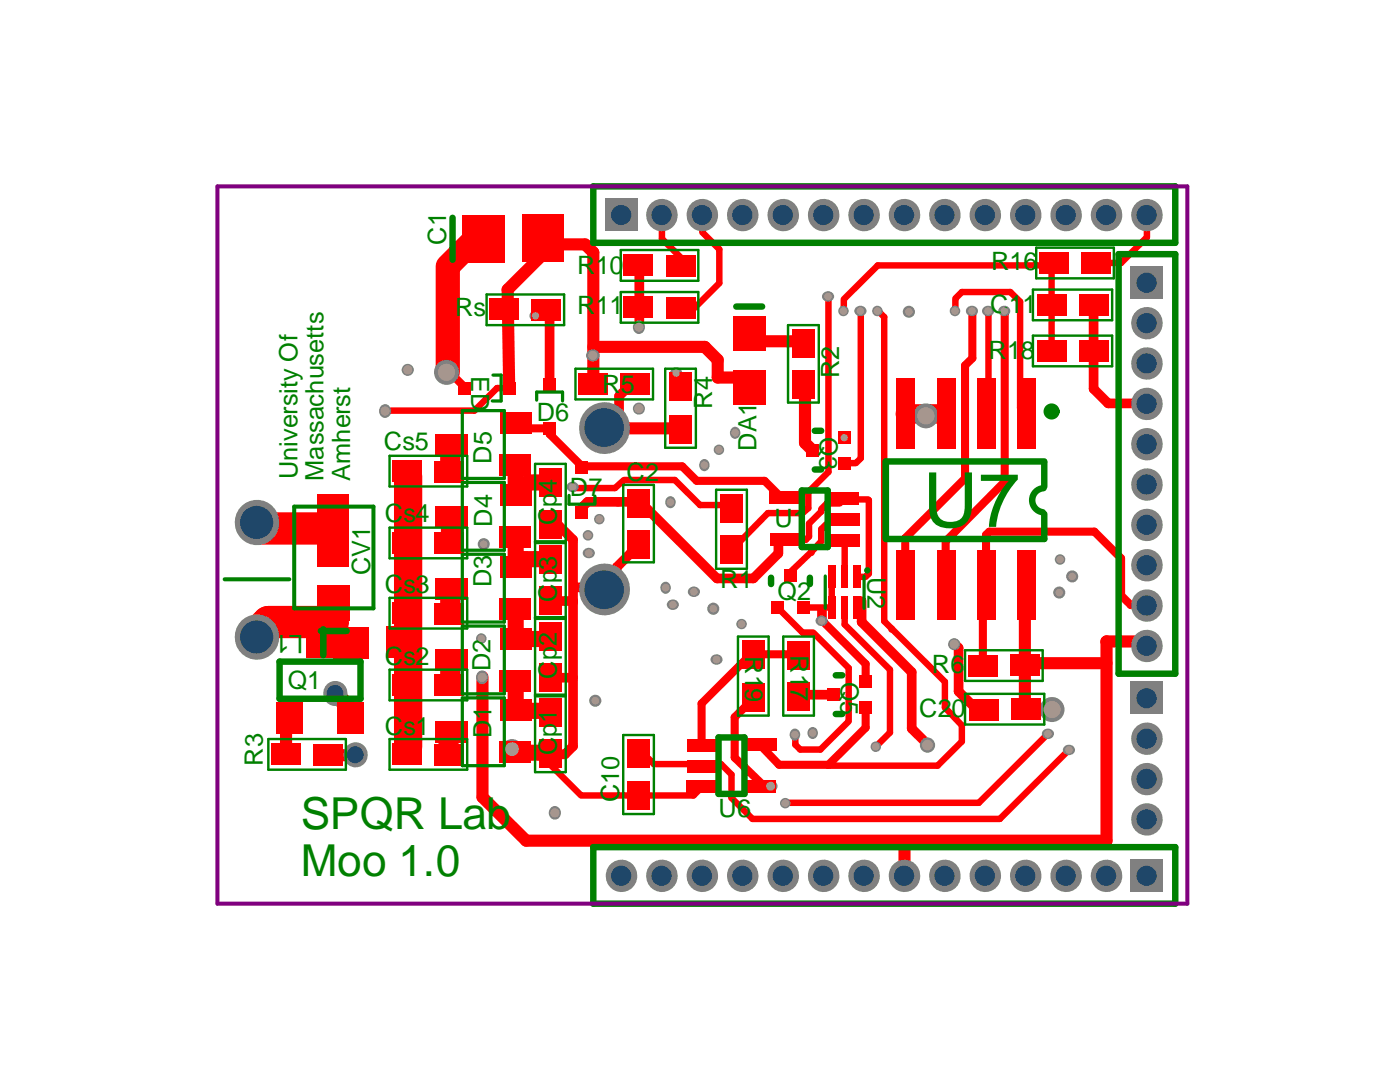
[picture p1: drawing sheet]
<svg xmlns="http://www.w3.org/2000/svg" width="279mm" height="216mm" viewBox="0 0 279 216" stroke-linecap="round" stroke-linejoin="round" font-family="sans-serif">
<defs><g id="words">
<text font-size="15.1" fill="#008000" x="184.2" y="105.1">U7</text>
<g font-size="8.8" fill="#008000">
<text x="60" y="165.5">SPQR Lab</text>
<text x="60" y="174.8">Moo 1.0</text>
</g>
<g font-size="5" fill="#008000">
<text x="89" y="48.8" transform="rotate(-90 89 48.8)">C1</text>
<text x="197.8" y="53.9">R16</text>
<text x="115.2" y="54.7">R10</text>
<text x="90.8" y="63.1">Rs</text>
<text x="115.2" y="62.6">R11</text>
<text x="197.6" y="62.5">C11</text>
<text x="197.3" y="71.6">R18</text>
<text x="94" y="75" transform="rotate(90 94 75)">ED</text>
<text x="167.4" y="75.5" transform="rotate(-90 167.4 75.5)">R2</text>
<text x="120.2" y="78.4">R5</text>
<text x="142.1" y="81.6" transform="rotate(-90 142.1 81.6)">R4</text>
<text x="76.6" y="89.8">Cs5</text>
<text x="107.1" y="84.1">D6</text>
<text x="163.6" y="87.1" transform="rotate(90 163.6 87.1)">Q3</text>
<text x="59.4" y="95.6" transform="rotate(-90 59.4 95.6)">University Of</text>
<text x="64.5" y="95.9" transform="rotate(-90 64.5 95.9)">Massachusetts</text>
<text x="69.9" y="95.9" transform="rotate(-90 69.9 95.9)">Amherst</text>
<text x="98.1" y="92.6" transform="rotate(-90 98.1 92.6)">D5</text>
<text x="125" y="95.9">C2</text>
<text x="151" y="90" transform="rotate(-90 151 90)">DA1</text>
<text x="113.7" y="99">D7</text>
<text x="76.8" y="104.2">Cs4</text>
<text x="98.2" y="105.1" transform="rotate(-90 98.2 105.1)">D4</text>
<text x="111.1" y="104.8" transform="rotate(-90 111.1 104.8)">Cp4</text>
<text x="154.5" y="105.1">U1</text>
<text x="73.9" y="114.8" transform="rotate(-90 73.9 114.8)">CV1</text>
<text x="76.8" y="118.3">Cs3</text>
<text x="98.1" y="117.2" transform="rotate(-90 98.1 117.2)">D3</text>
<text x="143.7" y="117.4">R1</text>
<text x="155.2" y="119.8">Q2</text>
<text x="173.1" y="115.1" transform="rotate(90 173.1 115.1)">U2</text>
<text x="111.1" y="120.1" transform="rotate(-90 111.1 120.1)">Cp3</text>
<text x="60.5" y="126.7" transform="rotate(180 60.5 126.7)">L1</text>
<text x="148.7" y="130.9" transform="rotate(90 148.7 130.9)">R19</text>
<text x="157.8" y="130.7" transform="rotate(90 157.8 130.7)">R17</text>
<text x="57.4" y="137.5">Q1</text>
<text x="76.8" y="132.7">Cs2</text>
<text x="97.9" y="133.9" transform="rotate(-90 97.9 133.9)">D2</text>
<text x="111.1" y="135.4" transform="rotate(-90 111.1 135.4)">Cp2</text>
<text x="167.8" y="136" transform="rotate(90 167.8 136)">Q5</text>
<text x="186" y="134.3">R6</text>
<text x="183.4" y="143.1">C20</text>
<text x="76.8" y="146.7">Cs1</text>
<text x="98.1" y="147.3" transform="rotate(-90 98.1 147.3)">D1</text>
<text x="52.4" y="152.8" transform="rotate(-90 52.4 152.8)">R3</text>
<text x="111.1" y="150.7" transform="rotate(-90 111.1 150.7)">Cp1</text>
<text x="123.6" y="160" transform="rotate(-90 123.6 160)">C10</text>
<text x="143.4" y="162.9">U6</text>
</g>
</g></defs>
<path d="M76.8 81.9h.1" fill="none" stroke="#f00" stroke-width="1.3"/>
<path d="M89.9 88.9v4.3l-.2 .2M89.5 117.8l.4 .4M90 103.7v4l.3 .3M89.7 132.2l.2 .1" fill="none" stroke="#f00" stroke-width="4"/>
<path d="M90.5 75l2.3 2.3v.1" fill="none" stroke="#f00" stroke-width="1.6"/>
<path d="M102.9 127.5h6.3M102.9 141.8h6.6" fill="none" stroke="#f00" stroke-width="3.2"/>
<circle cx="109.9" cy="104.6" r=".97" fill="#f00"/>
<path d="M103.9 83.4l-.8 .8M123.1 113.2v2.5" fill="none" stroke="#f00" stroke-width="1.9"/>
<path d="M102.9 84.5h1.3" fill="none" stroke="#f00" stroke-width="1.6"/>
<path d="M99.2 77.4h2.4" fill="none" stroke="#f00" stroke-width="1.3"/>
<path d="M108.4 50.7l-7.1 7.1" fill="none" stroke="#f00" stroke-width="2.4"/>
<circle cx="114.4" cy="119.9" r=".97" fill="#f00"/>
<path d="M126.3 75.8v1.3M126.5 75.8v.8M126.5 77.1v.2M127.6 61.3v4.2M135 74.4v2.1M120.8 82.3h.7M114.9 117.2h4.5M117.3 100.1l-1.2 1.2v1.1" fill="none" stroke="#f00" stroke-width="1.9"/>
<path d="M132.1 47.6l3.7 3.8v1.6M143.6 49.7v6.8M114.4 97.1l.3 .3h8M121.3 119.3l.6 .6M122.7 118.6v.4M139.7 100.8h7.6M146 101.4l.9 1M157.8 114.1v.7M129.4 151.3l1.1 1.2M140.7 156.5l-2.3 2.2M143.9 152.5l2.1 2.1v4.6M158.7 146.7v1.9" fill="none" stroke="#f00" stroke-width="1.3"/>
<path d="M116.8 48.8l1.6 1.6M143.2 75.3h4.4" fill="none" stroke="#f00" stroke-width="2.4"/>
<path d="M140 140.4v7.1" fill="none" stroke="#f00" stroke-width="1.6"/>
<circle cx="160.3" cy="121.2" r=".97" fill="#f00"/>
<path d="M161.3 101.4l-1.1 1h-7M161.5 104.5v2.6l-.7 .6h-4.2" fill="none" stroke="#f00" stroke-width="1.3"/>
<circle cx="161.9" cy="110.1" r=".64" fill="#f00"/>
<path d="M160.3 68.1l.4 .3" fill="none" stroke="#f00" stroke-width="2.4"/>
<path d="M172.8 132.5v3.5M172.8 141.5v3.7" fill="none" stroke="#f00" stroke-width="1.6"/>
<path d="M171.8 91.4l-1 1h-1.9M173.4 99.8l-.2-.1h-4.3l-.3-.4-1 1.2h-2.6l-1.1 1.1v.5M166 115.1v6.1M168.6 103.5h-2.6l-2.1 2.1v2.4M173.4 114.5l-.6 .6h-1.6" fill="none" stroke="#f00" stroke-width="1.3"/>
<path d="M181.9 145.4l3.3 3.2" fill="none" stroke="#f00" stroke-width="1.9"/>
<circle cx="177.9" cy="125.4" r=".64" fill="#f00"/>
<path d="M190.5 128.5l.8 .8M194.9 141.5h1.4M204.7 141.5h5.3" fill="none" stroke="#f00" stroke-width="1.9"/>
<path d="M197.3 82.1l-.5 .5M203.6 81.4l1.3 1.2M192 144.7v3.3" fill="none" stroke="#f00" stroke-width="1.3"/>
<path d="M194.1 62v9.5M197.4 106.1l-.6 .6" fill="none" stroke="#f00" stroke-width="1.6"/>
<g fill="#f00">
<circle cx="209.9" cy="53" r=".64"/>
<circle cx="220.8" cy="128" r="1.21"/>
</g>
<path d="M194.1 71.5l-1.5 1.4v22.6l-11.9 11.9v9.3M200.5 62v34.1l-11.8 11.9v8.7M102.9 84.5l1 1h6.3M109.7 85.6v1l6.4 6.4h20l2.9 2.9h13.6l3.2 3.3M196.2 117.2v15.6M196.8 106.7v10M197.4 106.1h21l5.3 5.3v7.4l2 1.9h3.2M150.3 139.4l-3.7 3.7v8.1l5.7 5.4M158.4 130.6h-8.5l-9.9 9.8M164 123.8l8.8 8.7M172.8 145.2l-7.5 7.4h-9.8l-3.9-4" fill="none" stroke="#f00" stroke-width="1.6"/>
<g fill="none" stroke="#f00" stroke-width="1.9">
<path d="M127.6 51.7v9.6M109.7 61.8v14.7M126.3 76.3l-2.8 2.7v4.4M218.2 60.9v16.7l2.9 2.9h7.8M102.1 84.5h1.1M103.2 84.3l-.3 .2M127.1 99v.5l16 15.9h7.2l5-5v-2.2M109.9 104.6h1.4l3.1 3.1v41.2l-1.6 1.6h-2.9M109.9 119.9h4.5M117.3 100.1h10.1M126.6 109.6l-3.5 3.6M172 119.9v4.2l9.9 10v11.3"/>
<path d="M109.9 135.2h4.5M159.9 138.6h5.8M164 121.9v1.9M191.3 129.3v8.7l3.6 3.5"/>
</g>
<g fill="none" stroke="#f00" stroke-width="1.3">
<path d="M132.1 42.8v4.8M140.2 42.8v3.6l3.4 3.3M143.6 56.5l-4.9 4.8h-2.9M165.3 59.1v35.1l-4 4v3.2M228.9 42.8v4.5l-5.2 5.2h-5M99.2 77.4l-4.5 4.5h-17.8M168.4 62v-2.3l6.8-6.7h34.7v17M171.8 62v29.4M175.2 62l1.3 1.3v60.7l12.1 12v5.2l3.4 3.5M190.7 62v-2.4l1.3-1.3h9.6l2 1.9v21.2M197.3 62v20.1M122.7 97.4l1.8-1.6h10.2l5 5"/>
<path d="M173.4 99.8v14.7M153.2 102.4l-7.2 7.4M163.9 102.1l-2.4 2.4M163.9 108l-2 2.1-4.1 4M168.6 107.7v7.4M155.2 121.2l5 5h2.1l7.1 7.1v10.6l-5.7 5.7h-4l-1-1M160.3 121.2h5.7M168.6 121.2v3.4l9 9v12.6l-2.7 2.7M109.4 152.1l6.6 6.6h22.4M130.5 152.5h13.4M192 148l-4.9 4.8h-21.9M209.2 146.3l-13.9 13.9h-38.5"/>
<path d="M213.4 149.6l-13.9 13.8h-49.3l-4.2-4.2"/>
</g>
<g fill="none" stroke="#f00" stroke-width="2.4">
<path d="M101.3 57.8l.3 19.6M108.4 47.6v3.1M109.5 48.8h7.3M118.4 50.4v18.8h22.3l2.5 2.6v3.5M118.4 69.7v5.8M151 68.1h9.3M160.7 76.8v11.6l1.4 1.4M123.7 85.5h11.8M204.5 118.2v23.5M204.4 132.3h16.4M229.7 128.6l-.8-.6h-8.1v39.7h-115.8l-8.7-8.6v-24M57.1 144.9v5.6"/>
<path d="M71.3 150.5l-.2 .2h-4.3M180.5 168.1v6.7"/>
</g>
<path d="M51.5 105.5h14.3M66.4 124.1h-12.8l-2.1 2.1" fill="none" stroke="#f00" stroke-width="6.4"/>
<path d="M102.9 92.9v5.9l2.6-2.5h4.4M102.9 107.2v6l1.6-1.6h5.4M66.8 138.1v.2l3.5 3.5M67.1 138v.6M102.9 121.5v6M102.9 135.9v5.9M109.9 126.9l-.7 .6M102.6 150.2h6.6M109.5 141.8l.4 .4" fill="none" stroke="#f00" stroke-width="3.2"/>
<path d="M89.9 118.2v4M89.9 132.3v4.5M89.5 146v4.5" fill="none" stroke="#f00" stroke-width="4"/>
<path d="M94.5 48l-5.1 5.1v21.1" fill="none" stroke="#f00" stroke-width="4.8"/>
<path d="M81.4 95v54.1" fill="none" stroke="#f00" stroke-width="5.6"/>
<path d="M180.7 82.6h8" fill="none" stroke="#f00" stroke-width="3.9"/>
<circle cx="118.8" cy="139.8" r="1.21" fill="#808080"/>
<circle cx="118.8" cy="139.8" r=".73" fill="#a6968e"/>
<circle cx="148" cy="124.5" r="1.05" fill="#808080"/>
<circle cx="148" cy="124.5" r=".72" fill="#a6968e"/>
<path d="M133.3 120a1.16 1.16 0 0 1 1.6-.3 1.16 1.16 0 0 1 .4 1.6 1.16 1.16 0 0 1-1.6 .3 1.16 1.16 0 0 1-.4-1.6z" fill-rule="evenodd" fill="#808080"/>
<circle cx="134.3" cy="120.7" r=".73" fill="#a6968e"/>
<path d="M142 131a1.16 1.16 0 0 1 1.6-.3 1.16 1.16 0 0 1 .4 1.5 1.16 1.16 0 0 1-1.6 .3 1.16 1.16 0 0 1-.4-1.5z" fill-rule="evenodd" fill="#808080"/>
<circle cx="143" cy="131.6" r=".73" fill="#a6968e"/>
<path d="M132.2 116.3a1.17 1.17 0 0 1 1.7 .5 1.17 1.17 0 0 1-.7 1.6 1.19 1.19 0 0 1-1.4-.6 1.19 1.19 0 0 1 .4-1.5z" fill-rule="evenodd" fill="#808080"/>
<circle cx="132.8" cy="117.3" r=".73" fill="#a6968e"/>
<path d="M137.5 117.5a1.16 1.16 0 0 1 1.6-.4 1.16 1.16 0 0 1 .4 1.6 1.16 1.16 0 0 1-1.6 .3 1.16 1.16 0 0 1-.4-1.5z" fill-rule="evenodd" fill="#808080"/>
<circle cx="138.5" cy="118.1" r=".73" fill="#a6968e"/>
<circle cx="142.3" cy="121.5" r="1.21" fill="#808080"/>
<circle cx="142.4" cy="121.5" r=".73" fill="#a6968e"/>
<path d="M116.5 109.7a1.16 1.16 0 0 1 1.6-.3 1.16 1.16 0 0 1 .4 1.6 1.16 1.16 0 0 1-1.6 .3 1.16 1.16 0 0 1-.4-1.6z" fill-rule="evenodd" fill="#808080"/>
<circle cx="117.5" cy="110.4" r=".73" fill="#a6968e"/>
<circle cx="119.6" cy="103.6" r="1.05" fill="#808080"/>
<circle cx="119.6" cy="103.6" r=".72" fill="#a6968e"/>
<path d="M113.3 96.5a1.15 1.15 0 0 1 1.6-.3 1.15 1.15 0 0 1 .4 1.6 1.15 1.15 0 0 1-1.6 .3 1.15 1.15 0 0 1-.4-1.6z" fill-rule="evenodd" fill="#808080"/>
<circle cx="114.3" cy="97.2" r=".72" fill="#a6968e"/>
<circle cx="214" cy="115" r="1.21" fill="#808080"/>
<circle cx="214" cy="115" r=".72" fill="#a6968e"/>
<path d="M133.2 99.2a1.17 1.17 0 0 1 1.6 .6 1.17 1.17 0 0 1-.7 1.5 1.19 1.19 0 0 1-1.3-.6 1.19 1.19 0 0 1 .4-1.5z" fill-rule="evenodd" fill="#808080"/>
<circle cx="133.8" cy="100.2" r=".73" fill="#a6968e"/>
<path d="M140 91.8a1.17 1.17 0 0 1 1.6 .6 1.17 1.17 0 0 1-.7 1.6 1.2 1.2 0 0 1-1.3-.7 1.2 1.2 0 0 1 .4-1.5z" fill-rule="evenodd" fill="#808080"/>
<circle cx="140.6" cy="92.8" r=".73" fill="#a6968e"/>
<circle cx="156.7" cy="160.3" r="1.05" fill="#808080"/>
<circle cx="156.7" cy="160.3" r=".73" fill="#a6968e"/>
<path d="M126.8 64.2a1.33 1.33 0 0 1 1.9 .6 1.33 1.33 0 0 1-.8 1.8 1.36 1.36 0 0 1-1.5-.8 1.36 1.36 0 0 1 .4-1.6z" fill-rule="evenodd" fill="#808080"/>
<circle cx="127.5" cy="65.3" r=".89" fill="#a6968e"/>
<path d="M110 161.1a1.33 1.33 0 0 1 1.9 .6 1.33 1.33 0 0 1-.8 1.8 1.35 1.35 0 0 1-1.5-.8 1.35 1.35 0 0 1 .4-1.6z" fill-rule="evenodd" fill="#808080"/>
<circle cx="110.7" cy="162.2" r=".88" fill="#a6968e"/>
<circle cx="181.4" cy="62.2" r="1.21" fill="#808080"/>
<circle cx="181.4" cy="62.2" r=".73" fill="#a6968e"/>
<path d="M105.9 62.4a1.16 1.16 0 0 1 1.6-.3 1.16 1.16 0 0 1 .3 1.5 1.16 1.16 0 0 1-1.5 .4 1.16 1.16 0 0 1-.4-1.6z" fill-rule="evenodd" fill="#808080"/>
<circle cx="106.9" cy="63" r=".73" fill="#a6968e"/>
<circle cx="185.1" cy="148.7" r="1.53" fill="#808080"/>
<circle cx="185.1" cy="148.7" r="1.04" fill="#a6968e"/>
<circle cx="209.9" cy="141.6" r="2.5" fill="#808080"/>
<circle cx="209.9" cy="141.6" r="1.7" fill="#a6968e"/>
<circle cx="134.9" cy="74.4" r="1.21" fill="#808080"/>
<circle cx="134.9" cy="74.5" r=".73" fill="#a6968e"/>
<circle cx="211.4" cy="118.2" r="1.21" fill="#808080"/>
<circle cx="211.4" cy="118.2" r=".72" fill="#a6968e"/>
<circle cx="211.6" cy="111.6" r="1.05" fill="#808080"/>
<circle cx="211.6" cy="111.6" r=".72" fill="#a6968e"/>
<circle cx="184.8" cy="83" r="2.5" fill="#808080"/>
<circle cx="184.8" cy="83" r="1.69" fill="#a6968e"/>
<circle cx="174.8" cy="149" r="1.05" fill="#808080"/>
<circle cx="174.8" cy="149" r=".72" fill="#a6968e"/>
<path d="M158 145.6a1.17 1.17 0 0 1 1.7 .5 1.17 1.17 0 0 1-.7 1.6 1.19 1.19 0 0 1-1.4-.7 1.19 1.19 0 0 1 .4-1.4z" fill-rule="evenodd" fill="#808080"/>
<circle cx="158.6" cy="146.6" r=".72" fill="#a6968e"/>
<path d="M163 123.3a1.16 1.16 0 0 1 1.6-.4 1.16 1.16 0 0 1 .3 1.6 1.16 1.16 0 0 1-1.5 .3 1.16 1.16 0 0 1-.4-1.5z" fill-rule="evenodd" fill="#808080"/>
<circle cx="164" cy="123.9" r=".73" fill="#a6968e"/>
<circle cx="175.1" cy="62.1" r="1.05" fill="#808080"/>
<circle cx="175.1" cy="62.1" r=".73" fill="#a6968e"/>
<circle cx="190.4" cy="128.5" r="1.21" fill="#808080"/>
<circle cx="190.4" cy="128.5" r=".89" fill="#a6968e"/>
<path d="M117.2 70.2a1.31 1.31 0 0 1 1.8-.3 1.31 1.31 0 0 1 .4 1.7 1.31 1.31 0 0 1-1.8 .4 1.31 1.31 0 0 1-.4-1.8z" fill-rule="evenodd" fill="#808080"/>
<circle cx="118.3" cy="70.9" r=".89" fill="#a6968e"/>
<path d="M152.7 156.2a1.31 1.31 0 0 1 1.8-.4 1.31 1.31 0 0 1 .4 1.8 1.31 1.31 0 0 1-1.8 .3 1.31 1.31 0 0 1-.4-1.7z" fill-rule="evenodd" fill="#808080"/>
<circle cx="153.8" cy="156.9" r=".89" fill="#a6968e"/>
<circle cx="117.4" cy="106.8" r="1.05" fill="#808080"/>
<circle cx="117.3" cy="106.8" r=".72" fill="#a6968e"/>
<path d="M95.5 134a1.33 1.33 0 0 1 1.9 .6 1.33 1.33 0 0 1-.8 1.9 1.36 1.36 0 0 1-1.5-.8 1.36 1.36 0 0 1 .4-1.7z" fill-rule="evenodd" fill="#808080"/>
<circle cx="96.2" cy="135.1" r=".89" fill="#a6968e"/>
<path d="M76.1 80.9a1.33 1.33 0 0 1 1.9 .6 1.33 1.33 0 0 1-.8 1.8 1.36 1.36 0 0 1-1.5-.7 1.36 1.36 0 0 1 .4-1.7z" fill-rule="evenodd" fill="#808080"/>
<circle cx="76.9" cy="82" r=".89" fill="#a6968e"/>
<circle cx="81.4" cy="73.8" r="1.21" fill="#808080"/>
<circle cx="81.4" cy="73.8" r=".88" fill="#a6968e"/>
<circle cx="96.5" cy="108.6" r="1.21" fill="#808080"/>
<circle cx="96.5" cy="108.6" r=".72" fill="#a6968e"/>
<circle cx="96.1" cy="127.4" r="1.05" fill="#808080"/>
<circle cx="96.1" cy="127.4" r=".72" fill="#a6968e"/>
<circle cx="89.1" cy="74.3" r="2.5" fill="#808080"/>
<circle cx="89.1" cy="74.3" r="1.69" fill="#a6968e"/>
<circle cx="102.2" cy="149.5" r="2.01" fill="#808080"/>
<circle cx="102.2" cy="149.5" r="1.37" fill="#a6968e"/>
<circle cx="127.5" cy="81.5" r="1.21" fill="#808080"/>
<circle cx="127.5" cy="81.5" r=".89" fill="#a6968e"/>
<path d="M193 61.4a1.16 1.16 0 0 1 1.6-.3 1.16 1.16 0 0 1 .3 1.6 1.16 1.16 0 0 1-1.5 .3 1.16 1.16 0 0 1-.4-1.6z" fill-rule="evenodd" fill="#808080"/>
<circle cx="194" cy="62.1" r=".72" fill="#a6968e"/>
<circle cx="190.6" cy="62.1" r="1.05" fill="#808080"/>
<circle cx="190.6" cy="62.1" r=".72" fill="#a6968e"/>
<path d="M196.2 61.4a1.16 1.16 0 0 1 1.6-.3 1.16 1.16 0 0 1 .4 1.6 1.16 1.16 0 0 1-1.6 .3 1.16 1.16 0 0 1-.4-1.6z" fill-rule="evenodd" fill="#808080"/>
<circle cx="197.2" cy="62.1" r=".73" fill="#a6968e"/>
<circle cx="143.5" cy="89.7" r="1.04" fill="#808080"/>
<circle cx="143.5" cy="89.8" r=".72" fill="#a6968e"/>
<path d="M212.3 149a1.16 1.16 0 0 1 1.6-.3 1.16 1.16 0 0 1 .4 1.6 1.16 1.16 0 0 1-1.6 .3 1.16 1.16 0 0 1-.4-1.6z" fill-rule="evenodd" fill="#808080"/>
<circle cx="213.3" cy="149.6" r=".73" fill="#a6968e"/>
<path d="M208.2 145.8a1.16 1.16 0 0 1 1.5-.3 1.16 1.16 0 0 1 .4 1.5 1.16 1.16 0 0 1-1.6 .4 1.16 1.16 0 0 1-.3-1.6z" fill-rule="evenodd" fill="#808080"/>
<circle cx="209.1" cy="146.4" r=".73" fill="#a6968e"/>
<path d="M161.6 145.3a1.17 1.17 0 0 1 1.6 .5 1.17 1.17 0 0 1-.7 1.6 1.19 1.19 0 0 1-1.3-.7 1.19 1.19 0 0 1 .4-1.4z" fill-rule="evenodd" fill="#808080"/>
<circle cx="162.2" cy="146.3" r=".72" fill="#a6968e"/>
<path d="M146.1 85.4a1.16 1.16 0 0 1 1.6 .5 1.16 1.16 0 0 1-.7 1.6 1.19 1.19 0 0 1-1.3-.7 1.19 1.19 0 0 1 .4-1.4z" fill-rule="evenodd" fill="#808080"/>
<circle cx="146.7" cy="86.4" r=".72" fill="#a6968e"/>
<circle cx="168.5" cy="87.3" r="1.21" fill="#808080"/>
<circle cx="168.5" cy="87.3" r=".72" fill="#a6968e"/>
<path d="M170.7 61.4a1.16 1.16 0 0 1 1.6-.3 1.16 1.16 0 0 1 .4 1.6 1.16 1.16 0 0 1-1.6 .3 1.16 1.16 0 0 1-.4-1.6z" fill-rule="evenodd" fill="#808080"/>
<circle cx="171.7" cy="62.1" r=".73" fill="#a6968e"/>
<path d="M199.5 61.4a1.16 1.16 0 0 1 1.5-.3 1.16 1.16 0 0 1 .4 1.6 1.16 1.16 0 0 1-1.6 .3 1.16 1.16 0 0 1-.3-1.6z" fill-rule="evenodd" fill="#808080"/>
<circle cx="200.4" cy="62.1" r=".72" fill="#a6968e"/>
<circle cx="168.3" cy="62.1" r="1.05" fill="#808080"/>
<circle cx="168.3" cy="62.1" r=".73" fill="#a6968e"/>
<path d="M164.3 58.5a1.16 1.16 0 0 1 1.5-.3 1.16 1.16 0 0 1 .4 1.6 1.16 1.16 0 0 1-1.5 .3 1.16 1.16 0 0 1-.4-1.6z" fill-rule="evenodd" fill="#808080"/>
<circle cx="165.3" cy="59.2" r=".73" fill="#a6968e"/>
<circle cx="132.1" cy="42.8" r="3.1" fill="#808080"/>
<circle cx="132" cy="42.9" r="2.01" fill="#1f4769"/>
<circle cx="156.3" cy="42.8" r="3.1" fill="#808080"/>
<circle cx="156.2" cy="42.9" r="2.01" fill="#1f4769"/>
<circle cx="180.5" cy="42.8" r="3.1" fill="#808080"/>
<circle cx="180.4" cy="42.9" r="2.01" fill="#1f4769"/>
<circle cx="196.6" cy="42.8" r="3.1" fill="#808080"/>
<circle cx="196.6" cy="42.9" r="2.01" fill="#1f4769"/>
<circle cx="220.8" cy="42.8" r="3.1" fill="#808080"/>
<circle cx="220.7" cy="42.9" r="2.01" fill="#1f4769"/>
<circle cx="66.9" cy="138.3" r="2.42" fill="#808080"/>
<circle cx="66.9" cy="138.4" r="1.7" fill="#1f4769"/>
<circle cx="132.1" cy="174.7" r="3.1" fill="#808080"/>
<circle cx="132" cy="174.8" r="2.01" fill="#1f4769"/>
<circle cx="156.3" cy="174.7" r="3.1" fill="#808080"/>
<circle cx="156.2" cy="174.8" r="2.01" fill="#1f4769"/>
<circle cx="180.5" cy="174.7" r="3.1" fill="#808080"/>
<circle cx="180.4" cy="174.8" r="2.01" fill="#1f4769"/>
<circle cx="196.6" cy="174.7" r="3.1" fill="#808080"/>
<circle cx="196.6" cy="174.8" r="2.01" fill="#1f4769"/>
<circle cx="220.8" cy="174.7" r="3.1" fill="#808080"/>
<circle cx="220.7" cy="174.8" r="2.01" fill="#1f4769"/>
<circle cx="51.3" cy="104.2" r="4.4" fill="#808080"/>
<circle cx="51.2" cy="104.2" r="3.3" fill="#1f4769"/>
<circle cx="120.7" cy="117.5" r="5.1" fill="#808080"/>
<circle cx="120.6" cy="117.7" r="3.9" fill="#1f4769"/>
<path d="M120.8 39.6h6.5v6.4h-6.5z" fill="#808080"/>
<circle cx="124" cy="42.9" r="2.02" fill="#1f4769"/>
<circle cx="188.6" cy="42.8" r="3.1" fill="#808080"/>
<circle cx="188.5" cy="42.9" r="2.01" fill="#1f4769"/>
<circle cx="172.4" cy="42.8" r="3.1" fill="#808080"/>
<circle cx="172.4" cy="42.9" r="2.01" fill="#1f4769"/>
<circle cx="164.4" cy="42.8" r="3.1" fill="#808080"/>
<circle cx="164.3" cy="42.9" r="2.01" fill="#1f4769"/>
<circle cx="148.2" cy="42.8" r="3.1" fill="#808080"/>
<circle cx="148.2" cy="42.9" r="2.01" fill="#1f4769"/>
<circle cx="228.9" cy="155.4" r="3.1" fill="#808080"/>
<circle cx="228.8" cy="155.4" r="2.02" fill="#1f4769"/>
<circle cx="228.9" cy="128.8" r="3.1" fill="#808080"/>
<circle cx="228.8" cy="128.9" r="2.02" fill="#1f4769"/>
<circle cx="228.9" cy="104.6" r="3.1" fill="#808080"/>
<circle cx="228.8" cy="104.7" r="2.02" fill="#1f4769"/>
<circle cx="228.9" cy="80.5" r="3.1" fill="#808080"/>
<circle cx="228.8" cy="80.6" r="2.02" fill="#1f4769"/>
<circle cx="228.9" cy="64.4" r="3.1" fill="#808080"/>
<circle cx="228.8" cy="64.5" r="2.02" fill="#1f4769"/>
<circle cx="228.9" cy="42.8" r="3.1" fill="#808080"/>
<circle cx="228.8" cy="42.9" r="2.02" fill="#1f4769"/>
<circle cx="212.8" cy="42.8" r="3.1" fill="#808080"/>
<circle cx="212.7" cy="42.9" r="2.01" fill="#1f4769"/>
<circle cx="204.7" cy="42.8" r="3.1" fill="#808080"/>
<circle cx="204.6" cy="42.9" r="2.01" fill="#1f4769"/>
<circle cx="71" cy="150.5" r="2.42" fill="#808080"/>
<circle cx="70.9" cy="150.6" r="1.69" fill="#1f4769"/>
<circle cx="124" cy="174.7" r="3.1" fill="#808080"/>
<circle cx="124" cy="174.8" r="2.02" fill="#1f4769"/>
<circle cx="120.6" cy="85.3" r="5.1" fill="#808080"/>
<circle cx="120.6" cy="85.3" r="3.9" fill="#1f4769"/>
<circle cx="188.6" cy="174.7" r="3.1" fill="#808080"/>
<circle cx="188.5" cy="174.8" r="2.01" fill="#1f4769"/>
<circle cx="172.4" cy="174.7" r="3.1" fill="#808080"/>
<circle cx="172.4" cy="174.8" r="2.01" fill="#1f4769"/>
<circle cx="164.4" cy="174.7" r="3.1" fill="#808080"/>
<circle cx="164.3" cy="174.8" r="2.01" fill="#1f4769"/>
<circle cx="148.2" cy="174.7" r="3.1" fill="#808080"/>
<circle cx="148.2" cy="174.8" r="2.01" fill="#1f4769"/>
<path d="M225.7 171.4h6.4v6.5h-6.4z" fill="#808080"/>
<circle cx="228.8" cy="174.8" r="2.02" fill="#1f4769"/>
<circle cx="212.8" cy="174.7" r="3.1" fill="#808080"/>
<circle cx="212.7" cy="174.8" r="2.01" fill="#1f4769"/>
<circle cx="204.7" cy="174.7" r="3.1" fill="#808080"/>
<circle cx="204.6" cy="174.8" r="2.01" fill="#1f4769"/>
<circle cx="228.9" cy="163.4" r="3.1" fill="#808080"/>
<circle cx="228.8" cy="163.5" r="2.02" fill="#1f4769"/>
<circle cx="228.9" cy="147.3" r="3.1" fill="#808080"/>
<circle cx="228.8" cy="147.4" r="2.02" fill="#1f4769"/>
<path d="M225.7 136h6.4v6.5h-6.4z" fill="#808080"/>
<circle cx="228.8" cy="139.3" r="2.02" fill="#1f4769"/>
<circle cx="228.9" cy="120.7" r="3.1" fill="#808080"/>
<circle cx="228.8" cy="120.8" r="2.02" fill="#1f4769"/>
<circle cx="228.9" cy="112.7" r="3.1" fill="#808080"/>
<circle cx="228.8" cy="112.8" r="2.02" fill="#1f4769"/>
<circle cx="228.9" cy="96.6" r="3.1" fill="#808080"/>
<circle cx="228.8" cy="96.7" r="2.02" fill="#1f4769"/>
<circle cx="228.9" cy="88.5" r="3.1" fill="#808080"/>
<circle cx="228.8" cy="88.6" r="2.02" fill="#1f4769"/>
<circle cx="228.9" cy="72.4" r="3.1" fill="#808080"/>
<circle cx="228.8" cy="72.5" r="2.02" fill="#1f4769"/>
<path d="M225.7 53.1h6.4v6.5h-6.4z" fill="#808080"/>
<circle cx="228.8" cy="56.4" r="2.02" fill="#1f4769"/>
<circle cx="51.3" cy="127" r="4.4" fill="#808080"/>
<circle cx="51.2" cy="127.1" r="3.3" fill="#1f4769"/>
<circle cx="140.2" cy="42.8" r="3.1" fill="#808080"/>
<circle cx="140.1" cy="42.9" r="2.01" fill="#1f4769"/>
<circle cx="140.2" cy="174.7" r="3.1" fill="#808080"/>
<circle cx="140.1" cy="174.8" r="2.01" fill="#1f4769"/>
<g fill="#f00">
<path d="M61.1 124.9h5.5v6.3h-5.5z"/>
<path d="M77.1 124.9h7.1v6.3h-7.1z"/>
<path d="M78.4 106.1h5.8v4.3h-5.8z"/>
<path d="M78.4 91.8h5.8v4.3h-5.8z"/>
<path d="M86.8 143.9h6.4v4.4h-6.4z"/>
<path d="M86.8 129.6h6.4v4.3h-6.4z"/>
<path d="M86.8 115.3h6.4v4.3h-6.4z"/>
<path d="M86.8 106.3h5.8v4.3h-5.8z"/>
<path d="M86.8 100.9h6.4v4.4h-6.4z"/>
<path d="M86.8 91.9h5.8v4.4h-5.8z"/>
<path d="M86.8 86.6h6.4v4.4h-6.4z"/>
<path d="M91.5 76.1h2.5v2.6h-2.5z"/>
<path d="M99.8 139.6h6.3v4.3h-6.3z"/>
<path d="M99.8 125.2h6.3v4.4h-6.3z"/>
<path d="M99.7 105h6.3v4.3h-6.3z"/>
<path d="M99.7 90.6h6.3v4.4h-6.3z"/>
<path d="M100.3 76.1h2.6v2.6h-2.6z"/>
<path d="M114.9 100.9h2.5v2.6h-2.5z"/>
<path d="M114.9 92.1h2.5v2.6h-2.5z"/>
<path d="M115.5 74.5h5.8v4.4h-5.8z"/>
<path d="M125.2 155.8h4.5v5.7h-4.5z"/>
<path d="M157.1 128h4.5v5.6h-4.5z"/>
<path d="M159 119.9h2.6v2.6h-2.6z"/>
<path d="M156.5 113.5h2.5v2.6h-2.5z"/>
<path d="M153.9 119.9h2.6v2.6h-2.6z"/>
<path d="M153.7 106.4h6v2.4h-6z"/>
<path d="M171.5 139.9h2.6v2.6h-2.6z"/>
<path d="M170.3 119h1.5v4.5h-1.5z"/>
<path d="M167.9 119h1.3v4.5h-1.3z"/>
<path d="M165.3 119h1.5v4.5h-1.5z"/>
<path d="M165.3 112.9h1.5v4.4h-1.5z"/>
<path d="M167.9 112.9h1.3v4.4h-1.3z"/>
<path d="M170.3 112.9h1.5v4.4h-1.5z"/>
<path d="M165.7 102.4h5.8v2.4h-5.8z"/>
<path d="M165.7 106.6h5.9v2.4h-5.9z"/>
<path d="M167.3 91.1h2.6v2.6h-2.6z"/>
<path d="M193.4 139.4h5.8v4.4h-5.8z"/>
<path d="M193.3 130.7h5.8v4.4h-5.8z"/>
<path d="M207.4 50.4h5.9v4.3h-5.9z"/>
<path d="M215.8 50.2h5.8v4.4h-5.8z"/>
<path d="M62.6 148.4h5.8v4.4h-5.8z"/>
<path d="M63.4 98.7h6.3v14.5h-6.3z"/>
<path d="M63.4 116.9h6.4v7.1h-6.4z"/>
<path d="M78.4 148.3h5.8v4.3h-5.8z"/>
<path d="M78.4 134.4h5.8v4.4h-5.8z"/>
<path d="M78.4 120.1h5.8v4.3h-5.8z"/>
<path d="M86.8 148.4h5.8v4.4h-5.8z"/>
<path d="M86.8 134.6h5.8v4.3h-5.8z"/>
<path d="M86.8 120.2h5.8v4.4h-5.8z"/>
<path d="M99.7 148h6.3v4.3h-6.3z"/>
<path d="M99.7 133.6h6.3v4.4h-6.3z"/>
<path d="M99.7 119.3h6.3v4.3h-6.3z"/>
<path d="M99.8 110.9h6.3v4.4h-6.3z"/>
<path d="M99.8 96.6h6.3v4.3h-6.3z"/>
<path d="M99.8 82.3h6.3v4.3h-6.3z"/>
<path d="M125.2 147.6h4.5v5.7h-4.5z"/>
<path d="M125.2 97.6h4.5v5.6h-4.5z"/>
<path d="M125.2 105.8h4.5v5.6h-4.5z"/>
<path d="M143.7 98.7h4.5v5.6h-4.5z"/>
<path d="M143.7 106.9h4.5v5.6h-4.5z"/>
<path d="M157.1 136.2h4.5v5.6h-4.5z"/>
<path d="M153.6 98h5.9v2.5h-5.9z"/>
<path d="M165 137.3h2.6v2.6h-2.6z"/>
<path d="M171.5 134.7h2.6v2.6h-2.6z"/>
<path d="M165.5 98.2h6v2.4h-6z"/>
<path d="M167.3 86h2.6v2.5h-2.6z"/>
<path d="M178.9 109.8h3.7v13.8h-3.7z"/>
<path d="M195 109.8h3.7v13.8h-3.7z"/>
<path d="M203.1 109.8h3.7v13.8h-3.7z"/>
<path d="M207 58.6h5.8v4.3h-5.8z"/>
<path d="M207 67.8h5.8v4.3h-5.8z"/>
<path d="M215.3 58.8h5.8v4.3h-5.8z"/>
<path d="M215.3 67.9h5.8v4.4h-5.8z"/>
<path d="M178.9 75.5h3.7v14h-3.7z"/>
<path d="M195 75.5h3.7v14h-3.7z"/>
<path d="M203.1 75.5h3.7v14h-3.7z"/>
<path d="M55.2 140.2h5.3v6.3h-5.3z"/>
<path d="M67.3 140.2h5.3v6.3h-5.3z"/>
<path d="M66.4 125.1h7.2v6.3h-7.2z"/>
<path d="M136.9 155.8h6v2.4h-6z"/>
<path d="M137.1 151.7h5.8v2.4h-5.8z"/>
<path d="M107.6 139.4h4.5v5.7h-4.5z"/>
<path d="M107.6 117h4.5v5.7h-4.5z"/>
<path d="M107.6 101.7h4.5v5.7h-4.5z"/>
<path d="M133.6 74.4h4.5v5.6h-4.5z"/>
<path d="M108.4 75.3h2.6v2.6h-2.6z"/>
<path d="M123.9 74.4h5.8v4.3h-5.8z"/>
<path d="M124.5 50.7h5.8v4.4h-5.8z"/>
<path d="M132.9 50.9h5.8v4.3h-5.8z"/>
<path d="M148.9 155.7h6v2.4h-6z"/>
<path d="M148.1 127.8h4.5v5.7h-4.5z"/>
<path d="M160.8 88.5h2.6v2.6h-2.6z"/>
<path d="M146.3 73.9h6.5v6.9h-6.5z"/>
<path d="M158.1 73.9h4.5v5.6h-4.5z"/>
<path d="M146.3 63.1h6.5v6.9h-6.5z"/>
<path d="M158.1 65.7h4.5v5.6h-4.5z"/>
<path d="M201.8 139.3h5.8v4.3h-5.8z"/>
<path d="M201.6 130.6h5.8v4.3h-5.8z"/>
<path d="M54.2 148.3h5.8v4.3h-5.8z"/>
<path d="M107.6 132.3h4.5v5.7h-4.5z"/>
<path d="M107.6 147.6h4.5v5.7h-4.5z"/>
<path d="M137.1 147.5h6v2.4h-6z"/>
<path d="M133.6 82.9h4.5v5.6h-4.5z"/>
<path d="M107.6 124.1h4.5v5.7h-4.5z"/>
<path d="M108.4 84.2h2.6v2.6h-2.6z"/>
<path d="M107.6 108.8h4.5v5.7h-4.5z"/>
<path d="M107.6 93.5h4.5v5.7h-4.5z"/>
<path d="M106.1 59.7h5.9v4.4h-5.9z"/>
<path d="M97.7 59.6h5.8v4.3h-5.8z"/>
<path d="M124.5 59.1h5.8v4.3h-5.8z"/>
<path d="M104.2 42.8h8.4v9.5h-8.4z"/>
<path d="M132.9 59.2h5.8v4.4h-5.8z"/>
<path d="M148.1 136.4h4.5v5.6h-4.5z"/>
<path d="M149.1 147.3h5.9v2.4h-5.9z"/>
<path d="M187 109.8h3.7v13.8h-3.7z"/>
<path d="M187 75.5h3.7v14h-3.7z"/>
<path d="M92.3 43h8.3v9.5h-8.3z"/>
</g>
<g fill="none" stroke="#008000" stroke-width="1.3">
<path d="M118.4 37.2h116.1v11.3h-116.1zM90.3 43.5v8.3M223.2 50.7h11.3v83.7h-11.3zM146.9 61.2h5.2M160 97.9h5.2v11.3h-5.2zM162.6 93.7h1.3M162.6 86h1.3M208.3 97.4a2.41 2.41 0 0 0-2.3 2.3 2.41 2.41 0 0 0 2.1 2.5M208.4 92.1h-31.6v15.4M208.4 92.2v4.9M153.9 115.3v1.2M161.6 115.3v1.2"/>
<path d="M208.4 102.6v4.9h-31.4M55.8 132h16.1v7.4h-16.1zM64 125.9h5.2M64.5 125.6v5.1M166.8 134.7h1.3M143.4 147.2h5.2v11.2h-5.2zM166.8 142.5h1.3M118.4 169h116.1v11.3h-116.1z"/>
</g>
<g fill="none" stroke="#008000" stroke-width=".48">
<path d="M97.1 58.8h15.5v6.1h-15.5zM123.9 49.9h15.5v6.1h-15.5zM123.9 58.3h15.5v6.1h-15.5zM206.1 57.8h15.9v6.1h-15.9zM206.8 49.4h15.5v6.1h-15.5zM114.9 73.6h15.4v6.1h-15.4zM132.8 73.6h6.1v15.7h-6.1zM157.3 64.9h6.1v15.4h-6.1zM206.1 67h15.9v6.1h-15.9zM77.7 91h15.5v6.1h-15.5zM106.8 92.6h6.1v61.5h-6.1zM124.4 96.8h6.1v15.4h-6.1z"/>
<path d="M142.9 97.7h6.2v15.8h-6.2zM77.7 105.3h15.5v6.1h-15.5zM77.7 119.3h15.5v6.1h-15.5zM106.8 108h6.1M106.8 108.4h6.1M77.7 133.6h15.5v6.1h-15.5zM106.8 138.9h6.1M106.8 138.6h6.1M106.8 123.1h6.1M106.8 123.5h6.1M147.3 127h6.1v15.8h-6.1zM156.3 127h6.1v15.8h-6.1z"/>
<path d="M192.6 129.8h15.5v6.1h-15.5zM192.6 138.5h15.8v6.1h-15.8zM53.6 147.5h15.4v6.1h-15.4zM77.7 147.5h15.5v6.1h-15.5zM124.4 146.7h6.1v15.7h-6.1z"/>
</g>
<g fill="none" stroke="#008000" stroke-width=".64">
<path d="M98.4 74.8h1.6v5.2h-1.8M107.1 79.8v-1.6h5.2v1.8M92.3 81.9h8.3v13.6h-8.3zM92.3 96.3h8.3v13.5h-8.3zM113.6 98.8v1.8h5.1v-1.6M92.3 110.6h8.3v13.5h-8.3zM164.7 114.9v6.5M172.4 114.9v6.5M92.3 124.9h8.3v13.6h-8.3zM92.3 139.3h8.3v13.5h-8.3z"/>
<circle cx="173.1" cy="113.8" r=".32"/>
</g>
<path d="M44.8 115.6h12.9M58.7 101.1h15.8v20.3h-15.8z" fill="none" stroke="#008000" stroke-width=".81"/>
<circle cx="209.9" cy="82.1" r=".8" fill="none" stroke="#008000" stroke-width="1.6"/>
<path d="M43.4 37.2h193.6v143.1h-193.6z" fill="none" stroke="#800080" stroke-width=".81"/>
<g fill="#a6968e">
<circle cx="118.8" cy="139.8" r=".73"/>
<circle cx="148" cy="124.5" r=".72"/>
<circle cx="134.3" cy="120.7" r=".73"/>
<circle cx="143" cy="131.6" r=".73"/>
<circle cx="132.8" cy="117.3" r=".73"/>
<circle cx="138.5" cy="118.1" r=".73"/>
<circle cx="142.4" cy="121.5" r=".73"/>
<circle cx="117.5" cy="110.4" r=".73"/>
<circle cx="119.6" cy="103.6" r=".72"/>
<circle cx="114.3" cy="97.2" r=".72"/>
<circle cx="214" cy="115" r=".72"/>
<circle cx="133.8" cy="100.2" r=".73"/>
<circle cx="140.6" cy="92.8" r=".73"/>
<circle cx="156.7" cy="160.3" r=".73"/>
<circle cx="127.5" cy="65.3" r=".89"/>
<circle cx="110.7" cy="162.2" r=".88"/>
<circle cx="181.4" cy="62.2" r=".73"/>
<circle cx="106.9" cy="63" r=".73"/>
<circle cx="185.1" cy="148.7" r="1.04"/>
<circle cx="209.9" cy="141.6" r="1.7"/>
<circle cx="134.9" cy="74.5" r=".73"/>
<circle cx="211.4" cy="118.2" r=".72"/>
<circle cx="211.6" cy="111.6" r=".72"/>
<circle cx="184.8" cy="83" r="1.69"/>
<circle cx="174.8" cy="149" r=".72"/>
<circle cx="158.6" cy="146.6" r=".72"/>
<circle cx="164" cy="123.9" r=".73"/>
<circle cx="175.1" cy="62.1" r=".73"/>
<circle cx="190.4" cy="128.5" r=".89"/>
<circle cx="118.3" cy="70.9" r=".89"/>
<circle cx="153.8" cy="156.9" r=".89"/>
<circle cx="117.3" cy="106.8" r=".72"/>
<circle cx="96.2" cy="135.1" r=".89"/>
<circle cx="76.9" cy="82" r=".89"/>
<circle cx="81.4" cy="73.8" r=".88"/>
<circle cx="96.5" cy="108.6" r=".72"/>
<circle cx="96.1" cy="127.4" r=".72"/>
<circle cx="89.1" cy="74.3" r="1.69"/>
<circle cx="102.2" cy="149.5" r="1.37"/>
<circle cx="127.5" cy="81.5" r=".89"/>
<circle cx="194" cy="62.1" r=".72"/>
<circle cx="190.6" cy="62.1" r=".72"/>
<circle cx="197.2" cy="62.1" r=".73"/>
<circle cx="143.5" cy="89.8" r=".72"/>
<circle cx="213.3" cy="149.6" r=".73"/>
<circle cx="209.1" cy="146.4" r=".73"/>
<circle cx="162.2" cy="146.3" r=".72"/>
<circle cx="146.7" cy="86.4" r=".72"/>
<circle cx="168.5" cy="87.3" r=".72"/>
<circle cx="171.7" cy="62.1" r=".73"/>
<circle cx="200.4" cy="62.1" r=".72"/>
<circle cx="168.3" cy="62.1" r=".73"/>
<circle cx="165.3" cy="59.2" r=".73"/>
</g>
<use href="#words"/>
</svg>
